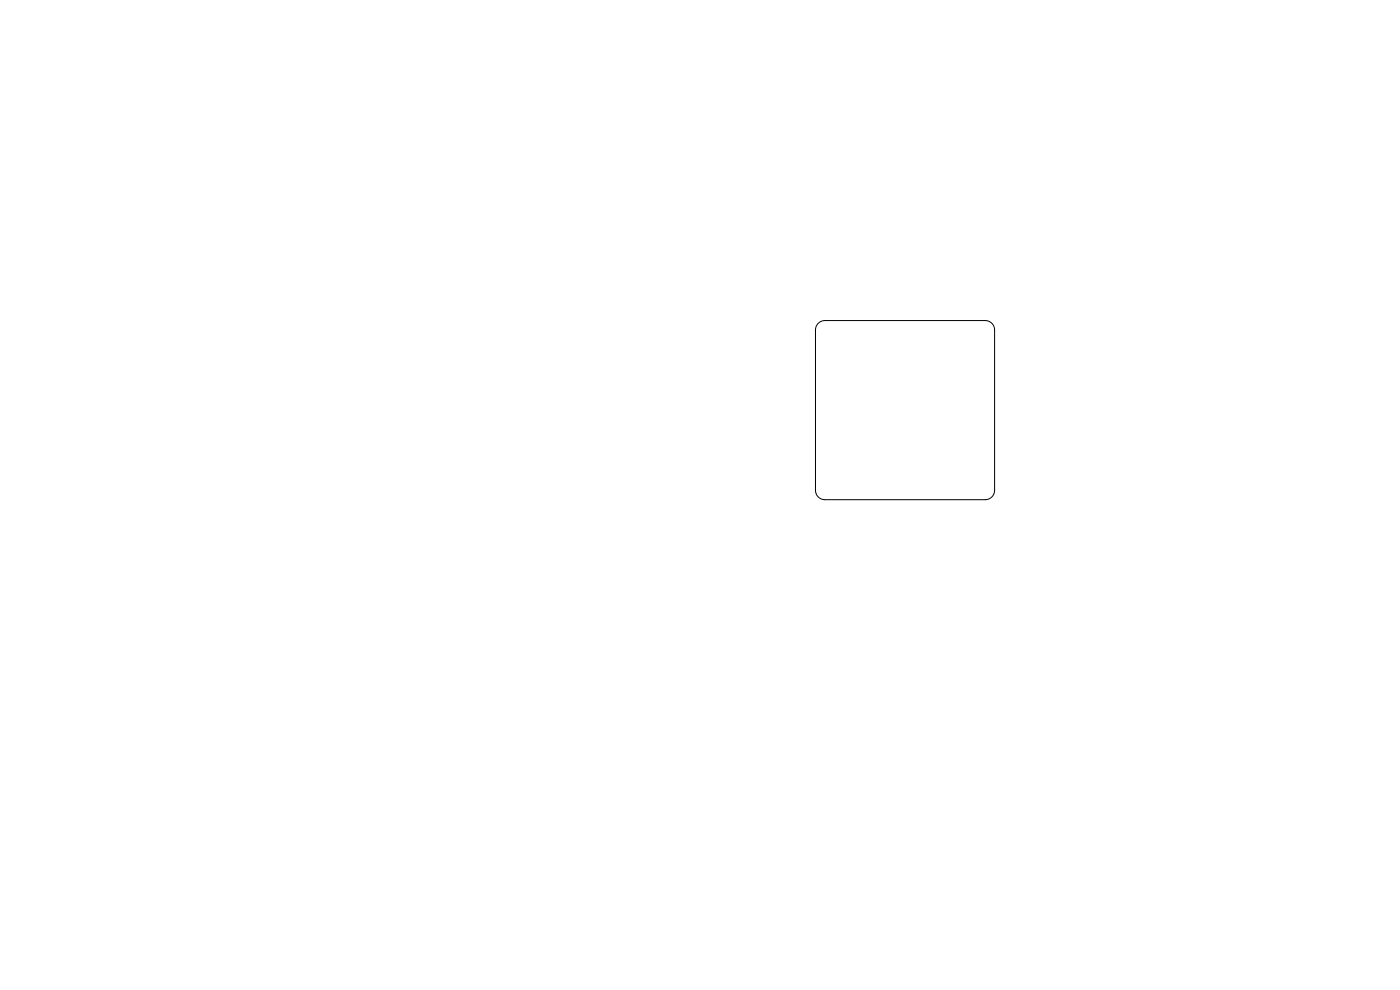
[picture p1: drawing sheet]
<svg xmlns="http://www.w3.org/2000/svg" width="297mm" height="210mm" viewBox="0 0 297 210" stroke-linecap="round" stroke-linejoin="round" font-family="sans-serif">
<path d="M173.6 68.6l.7-.5 .7-.1h34a2 2 0 0 1 2 2v34a2 2 0 0 1-2 2h-34a2 2 0 0 1-2-2v-34l.1-.7z" fill="none" stroke="#000" stroke-width=".21"/>
</svg>
